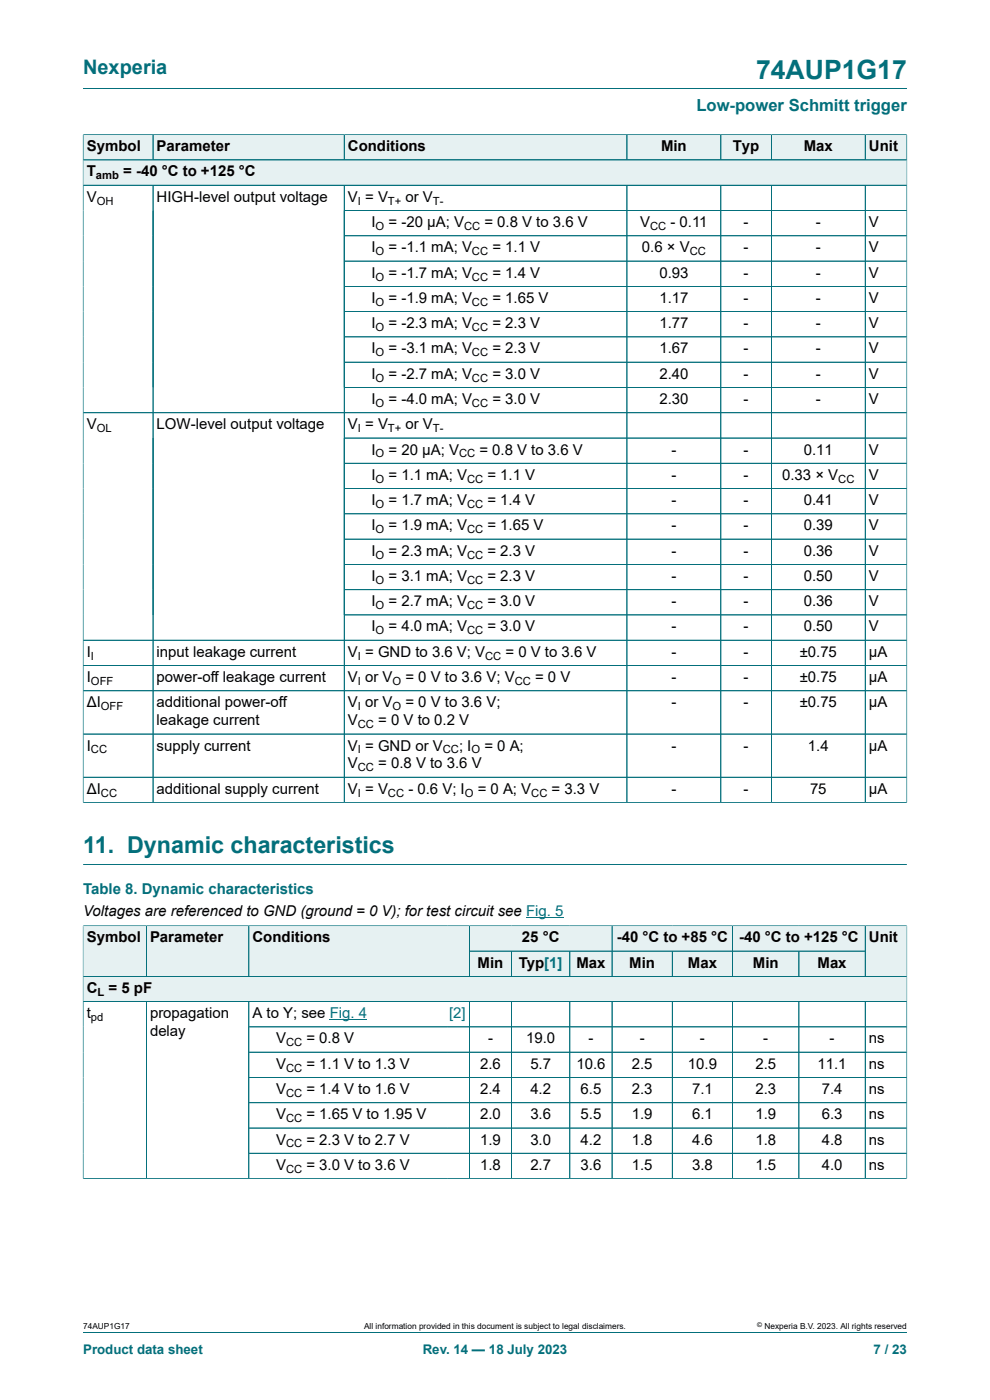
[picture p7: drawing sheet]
<svg xmlns="http://www.w3.org/2000/svg" width="210mm" height="297mm" viewBox="0 0 210 297" stroke-linecap="round" stroke-linejoin="round" font-family="sans-serif">
<defs><g id="words">
<text font-size="5.6" fill="#036f7b" x="160.4" y="16.8">74AUP1G17</text>
<text font-size="4.9" fill="#036f7b" x="17.6" y="181.1">11. Dynamic characteristics</text>
<text font-size="4.2" fill="#036f7b" x="17.6" y="15.6">Nexperia</text>
<text font-size="3.5" fill="#036f7b" x="147.7" y="23.7">Low-power Schmitt trigger</text>
<g font-size="3.2">
<text x="18.4" y="32.1">Symbol</text>
<text x="33.2" y="32.1">Parameter</text>
<text x="73.8" y="32.1">Conditions</text>
<text x="140.2" y="32.1">Min</text>
<text x="155.4" y="32.1">Typ</text>
<text x="170.5" y="32.1">Max</text>
<text x="184.3" y="32.1">Unit</text>
<text x="18.4" y="37.4">T</text>
<text x="26.1" y="37.4">= -40 °C to +125 °C</text>
<text x="18.4" y="42.8">V</text>
<text x="33.2" y="42.8">HIGH-level output voltage</text>
<text x="73.8" y="42.8">V = V</text>
<text x="86" y="42.8">or V</text>
<text x="78.8" y="48.2">I</text>
<text x="78.8" y="53.5">I</text>
<text x="82.4" y="48.2">= -20 μA; V</text>
<text x="82.4" y="53.5">= -1.1 mA; V</text>
<text x="102.7" y="48.2">= 0.8 V to 3.6 V</text>
<text x="104.4" y="53.5">= 1.1 V</text>
<text x="135.8" y="48.2">V</text>
<text x="136.2" y="53.5">0.6 × V</text>
<text x="142.2" y="48.2">- 0.11</text>
<text x="157.7" y="48.2">-</text>
<text x="157.7" y="53.5">-</text>
<text x="173.1" y="48.2">-</text>
<text x="173.1" y="53.5">-</text>
<text x="184.3" y="48.2">V</text>
<text x="184.3" y="53.5">V</text>
<text x="78.8" y="58.9">I</text>
<text x="82.4" y="58.9">= -1.7 mA; V</text>
<text x="104.4" y="58.9">= 1.4 V</text>
<text x="139.9" y="58.9">0.93</text>
<text x="157.7" y="58.9">-</text>
<text x="173.1" y="58.9">-</text>
<text x="184.3" y="58.9">V</text>
<text x="78.8" y="64.3">I</text>
<text x="82.4" y="64.3">= -1.9 mA; V</text>
<text x="104.4" y="64.3">= 1.65 V</text>
<text x="139.9" y="64.3">1.17</text>
<text x="157.7" y="64.3">-</text>
<text x="173.1" y="64.3">-</text>
<text x="184.3" y="64.3">V</text>
<text x="78.8" y="69.6">I</text>
<text x="82.4" y="69.6">= -2.3 mA; V</text>
<text x="104.4" y="69.6">= 2.3 V</text>
<text x="139.9" y="69.6">1.77</text>
<text x="157.7" y="69.6">-</text>
<text x="173.1" y="69.6">-</text>
<text x="184.3" y="69.6">V</text>
<text x="78.8" y="75">I</text>
<text x="82.4" y="75">= -3.1 mA; V</text>
<text x="104.4" y="75">= 2.3 V</text>
<text x="139.9" y="75">1.67</text>
<text x="157.7" y="75">-</text>
<text x="173.1" y="75">-</text>
<text x="184.3" y="75">V</text>
<text x="78.8" y="80.3">I</text>
<text x="82.4" y="80.3">= -2.7 mA; V</text>
<text x="104.4" y="80.3">= 3.0 V</text>
<text x="139.9" y="80.3">2.40</text>
<text x="157.7" y="80.3">-</text>
<text x="173.1" y="80.3">-</text>
<text x="184.3" y="80.3">V</text>
<text x="78.8" y="85.7">I</text>
<text x="82.4" y="85.7">= -4.0 mA; V</text>
<text x="104.4" y="85.7">= 3.0 V</text>
<text x="139.9" y="85.7">2.30</text>
<text x="157.7" y="85.7">-</text>
<text x="173.1" y="85.7">-</text>
<text x="184.3" y="85.7">V</text>
<text x="18.4" y="91.1">V</text>
<text x="33.2" y="91.1">LOW-level output voltage</text>
<text x="73.8" y="91.1">V = V</text>
<text x="86" y="91.1">or V</text>
<text x="78.8" y="96.4">I</text>
<text x="78.8" y="101.8">I</text>
<text x="82.4" y="96.4">= 20 μA; V</text>
<text x="82.4" y="101.8">= 1.1 mA; V</text>
<text x="101.7" y="96.4">= 0.8 V to 3.6 V</text>
<text x="103.4" y="101.8">= 1.1 V</text>
<text x="142.4" y="96.4">-</text>
<text x="142.4" y="101.8">-</text>
<text x="157.7" y="96.4">-</text>
<text x="157.7" y="101.8">-</text>
<text x="165.9" y="101.8">0.33 × V</text>
<text x="170.5" y="96.4">0.11</text>
<text x="184.3" y="96.4">V</text>
<text x="184.3" y="101.8">V</text>
<text x="78.8" y="107.1">I</text>
<text x="82.4" y="107.1">= 1.7 mA; V</text>
<text x="103.4" y="107.1">= 1.4 V</text>
<text x="142.4" y="107.1">-</text>
<text x="157.7" y="107.1">-</text>
<text x="170.5" y="107.1">0.41</text>
<text x="184.3" y="107.1">V</text>
<text x="78.8" y="112.5">I</text>
<text x="82.4" y="112.5">= 1.9 mA; V</text>
<text x="103.4" y="112.5">= 1.65 V</text>
<text x="142.4" y="112.5">-</text>
<text x="157.7" y="112.5">-</text>
<text x="170.5" y="112.5">0.39</text>
<text x="184.3" y="112.5">V</text>
<text x="78.8" y="117.9">I</text>
<text x="82.4" y="117.9">= 2.3 mA; V</text>
<text x="103.4" y="117.9">= 2.3 V</text>
<text x="142.4" y="117.9">-</text>
<text x="157.7" y="117.9">-</text>
<text x="170.5" y="117.9">0.36</text>
<text x="184.3" y="117.9">V</text>
<text x="78.8" y="123.2">I</text>
<text x="82.4" y="123.2">= 3.1 mA; V</text>
<text x="103.4" y="123.2">= 2.3 V</text>
<text x="142.4" y="123.2">-</text>
<text x="157.7" y="123.2">-</text>
<text x="170.5" y="123.2">0.50</text>
<text x="184.3" y="123.2">V</text>
<text x="78.8" y="128.6">I</text>
<text x="82.4" y="128.6">= 2.7 mA; V</text>
<text x="103.4" y="128.6">= 3.0 V</text>
<text x="142.4" y="128.6">-</text>
<text x="157.7" y="128.6">-</text>
<text x="170.5" y="128.6">0.36</text>
<text x="184.3" y="128.6">V</text>
<text x="78.8" y="134">I</text>
<text x="82.4" y="134">= 4.0 mA; V</text>
<text x="103.4" y="134">= 3.0 V</text>
<text x="142.4" y="134">-</text>
<text x="157.7" y="134">-</text>
<text x="170.5" y="134">0.50</text>
<text x="184.3" y="134">V</text>
<text x="18.4" y="139.3">I</text>
<text x="33.2" y="139.3">input leakage current</text>
<text x="73.8" y="139.3">V = GND to 3.6 V; V</text>
<text x="107.2" y="139.3">= 0 V to 3.6 V</text>
<text x="142.4" y="139.3">-</text>
<text x="157.7" y="139.3">-</text>
<text x="169.6" y="139.3">±0.75</text>
<text x="184.3" y="139.3">μA</text>
<text x="18.4" y="144.7">I</text>
<text x="33.2" y="144.7">power-off leakage current</text>
<text x="73.8" y="144.7">V or V</text>
<text x="86" y="144.7">= 0 V to 3.6 V; V</text>
<text x="113.5" y="144.7">= 0 V</text>
<text x="142.4" y="144.7">-</text>
<text x="157.7" y="144.7">-</text>
<text x="169.6" y="144.7">±0.75</text>
<text x="184.3" y="144.7">μA</text>
<text x="18.4" y="150">ΔI</text>
<text x="33.2" y="150">additional power-off</text>
<text x="33.2" y="153.9">leakage current</text>
<text x="73.8" y="150">V or V</text>
<text x="73.8" y="153.9">V</text>
<text x="80.2" y="153.9">= 0 V to 0.2 V</text>
<text x="86" y="150">= 0 V to 3.6 V;</text>
<text x="142.4" y="150">-</text>
<text x="157.7" y="150">-</text>
<text x="169.6" y="150">±0.75</text>
<text x="184.3" y="150">μA</text>
<text x="18.4" y="159.2">I</text>
<text x="33.2" y="159.2">supply current</text>
<text x="73.8" y="159.2">V = GND or V</text>
<text x="97.4" y="159.2">; I</text>
<text x="102.7" y="159.2">= 0 A;</text>
<text x="142.4" y="159.2">-</text>
<text x="157.7" y="159.2">-</text>
<text x="171.4" y="159.2">1.4</text>
<text x="184.3" y="159.2">μA</text>
<text x="73.8" y="163">V</text>
<text x="80.2" y="163">= 0.8 V to 3.6 V</text>
<text x="18.4" y="168.4">ΔI</text>
<text x="33.2" y="168.4">additional supply current</text>
<text x="73.8" y="168.4">V = V</text>
<text x="86.6" y="168.4">- 0.6 V; I</text>
<text x="101.3" y="168.4">= 0 A; V</text>
<text x="117" y="168.4">= 3.3 V</text>
<text x="142.4" y="168.4">-</text>
<text x="157.7" y="168.4">-</text>
<text x="171.8" y="168.4">75</text>
<text x="184.3" y="168.4">μA</text>
<text x="17.6" y="194.3">Voltages are referenced to GND (ground = 0 V); for test circuit see Fig. 5</text>
<text x="18.4" y="199.9">Symbol</text>
<text x="31.8" y="199.9">Parameter</text>
<text x="53.6" y="199.9">Conditions</text>
<text x="110.7" y="199.9">25 °C</text>
<text x="130.8" y="199.9">-40 °C to +85 °C</text>
<text x="156.8" y="199.9">-40 °C to +125 °C</text>
<text x="184.3" y="199.9">Unit</text>
<text x="101.3" y="205.3">Min</text>
<text x="110.1" y="205.3">Typ[1]</text>
<text x="122.3" y="205.3">Max</text>
<text x="133.5" y="205.3">Min</text>
<text x="145.9" y="205.3">Max</text>
<text x="159.7" y="205.3">Min</text>
<text x="173.4" y="205.3">Max</text>
<text x="18.4" y="210.6">C</text>
<text x="18.4" y="216">t</text>
<text x="23" y="210.6">= 5 pF</text>
<text x="31.8" y="216">propagation</text>
<text x="53.6" y="216">A to Y; see Fig. 4</text>
<text x="31.8" y="219.8">delay</text>
<text x="58.6" y="221.4">V</text>
<text x="65" y="221.4">= 0.8 V</text>
<text x="103.5" y="221.4">-</text>
<text x="111.6" y="221.4">19.0</text>
<text x="124.8" y="221.4">-</text>
<text x="135.7" y="221.4">-</text>
<text x="148.5" y="221.4">-</text>
<text x="161.9" y="221.4">-</text>
<text x="176" y="221.4">-</text>
<text x="184.3" y="221.4">ns</text>
<text x="58.6" y="226.7">V</text>
<text x="65" y="226.7">= 1.1 V to 1.3 V</text>
<text x="101.8" y="226.7">2.6</text>
<text x="112.5" y="226.7">5.7</text>
<text x="122.3" y="226.7">10.6</text>
<text x="134" y="226.7">2.5</text>
<text x="145.9" y="226.7">10.9</text>
<text x="160.2" y="226.7">2.5</text>
<text x="173.4" y="226.7">11.1</text>
<text x="184.3" y="226.7">ns</text>
<text x="58.6" y="232.1">V</text>
<text x="65" y="232.1">= 1.4 V to 1.6 V</text>
<text x="101.8" y="232.1">2.4</text>
<text x="112.5" y="232.1">4.2</text>
<text x="123.1" y="232.1">6.5</text>
<text x="134" y="232.1">2.3</text>
<text x="146.8" y="232.1">7.1</text>
<text x="160.2" y="232.1">2.3</text>
<text x="174.3" y="232.1">7.4</text>
<text x="184.3" y="232.1">ns</text>
<text x="58.6" y="237.4">V</text>
<text x="65" y="237.4">= 1.65 V to 1.95 V</text>
<text x="101.8" y="237.4">2.0</text>
<text x="112.5" y="237.4">3.6</text>
<text x="123.1" y="237.4">5.5</text>
<text x="134" y="237.4">1.9</text>
<text x="146.8" y="237.4">6.1</text>
<text x="160.2" y="237.4">1.9</text>
<text x="174.3" y="237.4">6.3</text>
<text x="184.3" y="237.4">ns</text>
<text x="58.6" y="242.8">V</text>
<text x="65" y="242.8">= 2.3 V to 2.7 V</text>
<text x="101.8" y="242.8">1.9</text>
<text x="112.5" y="242.8">3.0</text>
<text x="123.1" y="242.8">4.2</text>
<text x="134" y="242.8">1.8</text>
<text x="146.8" y="242.8">4.6</text>
<text x="160.2" y="242.8">1.8</text>
<text x="174.3" y="242.8">4.8</text>
<text x="184.3" y="242.8">ns</text>
<text x="58.6" y="248.2">V</text>
<text x="65" y="248.2">= 3.0 V to 3.6 V</text>
<text x="101.8" y="248.2">1.8</text>
<text x="112.5" y="248.2">2.7</text>
<text x="123.1" y="248.2">3.6</text>
<text x="134" y="248.2">1.5</text>
<text x="146.8" y="248.2">3.8</text>
<text x="160.2" y="248.2">1.5</text>
<text x="174.3" y="248.2">4.0</text>
<text x="184.3" y="248.2">ns</text>
</g>
<text font-size="3.2" fill="#036f7b" x="17.6" y="189.7">Table 8. Dynamic characteristics</text>
<text font-size="3.2" fill="#00f" x="95.3" y="216">[2]</text>
<g font-size="2.8" fill="#036f7b">
<text x="17.6" y="287.2">Product data sheet</text>
<text x="89.7" y="287.2">Rev. 14 — 18 July 2023</text>
<text x="185.3" y="287.2">7 / 23</text>
</g>
<g font-size="2.4">
<text x="20.4" y="38.1">amb</text>
<text x="20.5" y="43.4">OH</text>
<text x="75.9" y="43.4">I</text>
<text x="82.3" y="43.4">T+</text>
<text x="91.8" y="43.4">T-</text>
<text x="79.7" y="48.8">O</text>
<text x="98.4" y="48.8">CC</text>
<text x="137.9" y="48.8">CC</text>
<text x="79.7" y="54.1">O</text>
<text x="79.7" y="59.5">O</text>
<text x="100.1" y="54.1">CC</text>
<text x="100.1" y="59.5">CC</text>
<text x="146.3" y="54.1">CC</text>
<text x="79.7" y="64.9">O</text>
<text x="100.1" y="64.9">CC</text>
<text x="79.7" y="70.2">O</text>
<text x="100.1" y="70.2">CC</text>
<text x="79.7" y="75.6">O</text>
<text x="100.1" y="75.6">CC</text>
<text x="79.7" y="81">O</text>
<text x="100.1" y="81">CC</text>
<text x="79.7" y="86.3">O</text>
<text x="100.1" y="86.3">CC</text>
<text x="20.5" y="91.7">OL</text>
<text x="75.9" y="91.7">I</text>
<text x="82.3" y="91.7">T+</text>
<text x="91.8" y="91.7">T-</text>
<text x="79.7" y="97">O</text>
<text x="97.4" y="97">CC</text>
<text x="79.7" y="102.4">O</text>
<text x="79.7" y="107.8">O</text>
<text x="99.1" y="102.4">CC</text>
<text x="99.1" y="107.8">CC</text>
<text x="177.8" y="102.4">CC</text>
<text x="79.7" y="113.1">O</text>
<text x="99.1" y="113.1">CC</text>
<text x="79.7" y="118.5">O</text>
<text x="99.1" y="118.5">CC</text>
<text x="79.7" y="123.9">O</text>
<text x="99.1" y="123.9">CC</text>
<text x="79.7" y="129.2">O</text>
<text x="99.1" y="129.2">CC</text>
<text x="79.7" y="134.6">O</text>
<text x="99.1" y="134.6">CC</text>
<text x="19.3" y="139.9">I</text>
<text x="75.9" y="139.9">I</text>
<text x="102.9" y="139.9">CC</text>
<text x="19.3" y="145.3">OFF</text>
<text x="75.9" y="145.3">I</text>
<text x="83.3" y="145.3">O</text>
<text x="109.2" y="145.3">CC</text>
<text x="21.4" y="150.7">OFF</text>
<text x="75.9" y="150.7">I</text>
<text x="75.9" y="154.5">CC</text>
<text x="83.3" y="150.7">O</text>
<text x="19.3" y="159.8">CC</text>
<text x="75.9" y="159.8">I</text>
<text x="93.9" y="159.8">CC</text>
<text x="100" y="159.8">O</text>
<text x="75.9" y="163.6">CC</text>
<text x="21.4" y="169">CC</text>
<text x="75.9" y="169">I</text>
<text x="82.3" y="169">CC</text>
<text x="98.6" y="169">O</text>
<text x="112.7" y="169">CC</text>
<text x="20.7" y="211.2">L</text>
<text x="19.3" y="216.6">pd</text>
<text x="60.7" y="222">CC</text>
<text x="60.7" y="227.3">CC</text>
<text x="60.7" y="232.7">CC</text>
<text x="60.7" y="238.1">CC</text>
<text x="60.7" y="243.4">CC</text>
<text x="60.7" y="248.8">CC</text>
</g>
<g font-size="1.8">
<text x="17.6" y="282">74AUP1G17</text>
<text x="77.2" y="282">All information provided in this document is subject to legal disclaimers.</text>
<text x="162.2" y="282">Nexperia B.V. 2023. All rights reserved</text>
</g>
<text font-size="1.4" x="160.6" y="281.6">©</text>
</g></defs>
<path d="M17.6 18.8h174.8" fill="none" stroke="#036f7b" stroke-width=".21"/>
<path d="M17.7 28.6h14.7v5.3h-14.7z" fill="#e6f1f2"/>
<path d="M17.6 28.5v5.4h14.9v-5.3h-14.9" fill="none" stroke="#036f7b" stroke-width=".21"/>
<path d="M32.5 28.6h40.5v5.3h-40.5z" fill="#e6f1f2"/>
<path d="M32.5 28.6h40.5v5.3h-40.5z" fill="none" stroke="#036f7b" stroke-width=".21"/>
<path d="M73.1 28.6h55.7v5.3h-55.7z" fill="#e6f1f2"/>
<path d="M128.8 28.6h-55.8v5.3h55.8" fill="none" stroke="#036f7b" stroke-width=".21"/>
<path d="M128.8 28.6h4.1v5.3h-4.1z" fill="#e6f1f2"/>
<path d="M128.8 28.6h4.2v5.3h-4.2" fill="none" stroke="#036f7b" stroke-width=".21"/>
<path d="M133.1 28.6h19.7v5.3h-19.7z" fill="#e6f1f2"/>
<path d="M133 28.6h19.9v5.3h-19.9z" fill="none" stroke="#036f7b" stroke-width=".21"/>
<path d="M153 28.6h10.6v5.3h-10.6z" fill="#e6f1f2"/>
<path d="M152.9 28.6h10.7v5.3h-10.7z" fill="none" stroke="#036f7b" stroke-width=".21"/>
<path d="M163.7 28.6h19.8v5.3h-19.8z" fill="#e6f1f2"/>
<path d="M163.6 28.6h19.9v5.3h-19.9z" fill="none" stroke="#036f7b" stroke-width=".21"/>
<path d="M183.6 28.6h8.7v5.3h-8.7z" fill="#e6f1f2"/>
<path d="M192.4 28.5v10.8h-174.8v-5.4h174.8M192.4 28.6h-8.9v5.3" fill="none" stroke="#036f7b" stroke-width=".21"/>
<path d="M17.7 34h174.6v5.2h-174.6z" fill="#e6f1f2"/>
<g fill="none" stroke="#036f7b" stroke-width=".21">
<path d="M17.6 39.3h174.8M17.6 28.6v141.7M17.7 33.9h174.6M17.7 28.6h174.6M32.5 28.6v5.3M32.5 39.3v131M73 28.6v5.3M73 39.3v131M133 28.6v5.3M133 39.3v131M152.9 28.6v5.3M152.9 39.3v131"/>
<path d="M163.6 28.6v5.3M163.6 39.3v131M183.5 28.6v5.3M183.5 39.3v131M192.4 28.6v141.7M73 44.7h119.4M73 50h119.4M73 55.4h119.4M73 60.7h119.4M73 66.1h119.4M73 71.5h119.4M73 76.8h119.4"/>
<path d="M17.6 87.6h174.8M73 82.2h119.4M73 92.9h119.4M73 98.3h119.4M73 103.6h119.4M73 109h119.4M73 114.4h119.4M73 119.7h119.4M17.6 135.8h174.8M73 125.1h119.4M73 130.5h119.4M17.6 141.2h174.8"/>
<path d="M17.6 146.5h174.8M17.6 155.7h174.8M17.6 170.3h174.8M17.6 164.9h174.8M17.6 183.4h174.8M99.6 196.4h30.2v5.4h-30.2z"/>
</g>
<path d="M111.6 194.6h7.9" fill="none" stroke="#00f" stroke-width=".21"/>
<path d="M99.6 196.5h30.2v5.2h-30.2z" fill="#e6f1f2"/>
<path d="M129.8 196.4h25.6v5.4h-25.6z" fill="none" stroke="#036f7b" stroke-width=".21"/>
<path d="M129.9 196.5h25.4v5.2h-25.4z" fill="#e6f1f2"/>
<path d="M155.4 196.4h28.1v5.4h-28.1z" fill="none" stroke="#036f7b" stroke-width=".21"/>
<path d="M155.5 196.5h28v5.2h-28z" fill="#e6f1f2"/>
<path d="M17.6 196.3v10.8h13.4v-10.7h-13.4" fill="none" stroke="#036f7b" stroke-width=".21"/>
<path d="M17.7 196.5h13.3v10.6h-13.3z" fill="#e6f1f2"/>
<path d="M31 196.4h21.8v10.7h-21.8z" fill="none" stroke="#036f7b" stroke-width=".21"/>
<path d="M31.1 196.5h21.6v10.6h-21.6z" fill="#e6f1f2"/>
<path d="M95 196.4h-42.2v10.7h42.2" fill="none" stroke="#036f7b" stroke-width=".21"/>
<path d="M52.9 196.5h42.1v10.6h-42.1z" fill="#e6f1f2"/>
<path d="M95 196.4h4.6v10.7h-4.6" fill="none" stroke="#036f7b" stroke-width=".21"/>
<g fill="#e6f1f2">
<path d="M95 196.5h4.5v10.6h-4.5z"/>
<path d="M99.6 201.8h8.9v5.3h-8.9z"/>
</g>
<path d="M99.6 201.8h8.9v5.3h-8.9z" fill="none" stroke="#036f7b" stroke-width=".21"/>
<path d="M108.6 201.8h12.2v5.3h-12.2z" fill="#e6f1f2"/>
<path d="M108.5 201.8h12.4v5.3h-12.4z" fill="none" stroke="#036f7b" stroke-width=".21"/>
<path d="M120.9 201.8h8.9v5.3h-8.9z" fill="#e6f1f2"/>
<path d="M120.9 201.8h8.9v5.3h-8.9z" fill="none" stroke="#036f7b" stroke-width=".21"/>
<path d="M129.9 201.8h12.6v5.3h-12.6z" fill="#e6f1f2"/>
<path d="M129.8 201.8h12.8v5.3h-12.8z" fill="none" stroke="#036f7b" stroke-width=".21"/>
<path d="M142.7 201.8h12.6v5.3h-12.6z" fill="#e6f1f2"/>
<path d="M142.6 201.8h12.8v5.3h-12.8z" fill="none" stroke="#036f7b" stroke-width=".21"/>
<path d="M155.5 201.8h13.9v5.3h-13.9z" fill="#e6f1f2"/>
<path d="M155.4 201.8h14.1v5.3h-14.1z" fill="none" stroke="#036f7b" stroke-width=".21"/>
<path d="M169.5 201.8h14v5.3h-14z" fill="#e6f1f2"/>
<path d="M192.4 196.3v10.8h-22.9v-5.3h14M192.4 196.4h-8.9v10.7" fill="none" stroke="#036f7b" stroke-width=".21"/>
<path d="M183.6 196.5h8.7v10.6h-8.7z" fill="#e6f1f2"/>
<path d="M17.6 207.1h174.8v5.4h-174.8z" fill="none" stroke="#036f7b" stroke-width=".21"/>
<path d="M17.7 207.2h174.6v5.2h-174.6z" fill="#e6f1f2"/>
<g fill="none" stroke="#036f7b" stroke-width=".21">
<path d="M17.6 196.5v53.6M17.7 196.4h174.6M31 196.5v10.6M52.8 196.5v10.6M99.6 196.5v10.6M129.8 196.5v10.6M155.4 196.5v10.6M183.5 196.5v10.6M192.4 196.5v53.6M17.6 212.5h174.8M17.7 207.1h174.6M31 212.5v37.5"/>
<path d="M52.8 217.8h139.6M52.8 212.5v37.5M99.6 212.5v37.5M99.6 201.8h83.9M108.5 201.8v5.3M108.5 212.5v37.5M120.9 201.8v5.3M120.9 212.5v37.5M129.8 212.5v37.5M142.6 201.8v5.3M142.6 212.5v37.5M155.4 212.5v37.5"/>
<path d="M169.5 201.8v5.3M169.5 212.5v37.5M183.5 212.5v37.5M52.8 223.2h139.6M52.8 228.6h139.6M52.8 233.9h139.6M52.8 239.3h139.6M17.6 250h174.8M52.8 244.7h139.6M17.6 282.6h174.8"/>
</g>
<path d="M70 216.3h7.9" fill="none" stroke="#00f" stroke-width=".21"/>
<use href="#words"/>
</svg>
